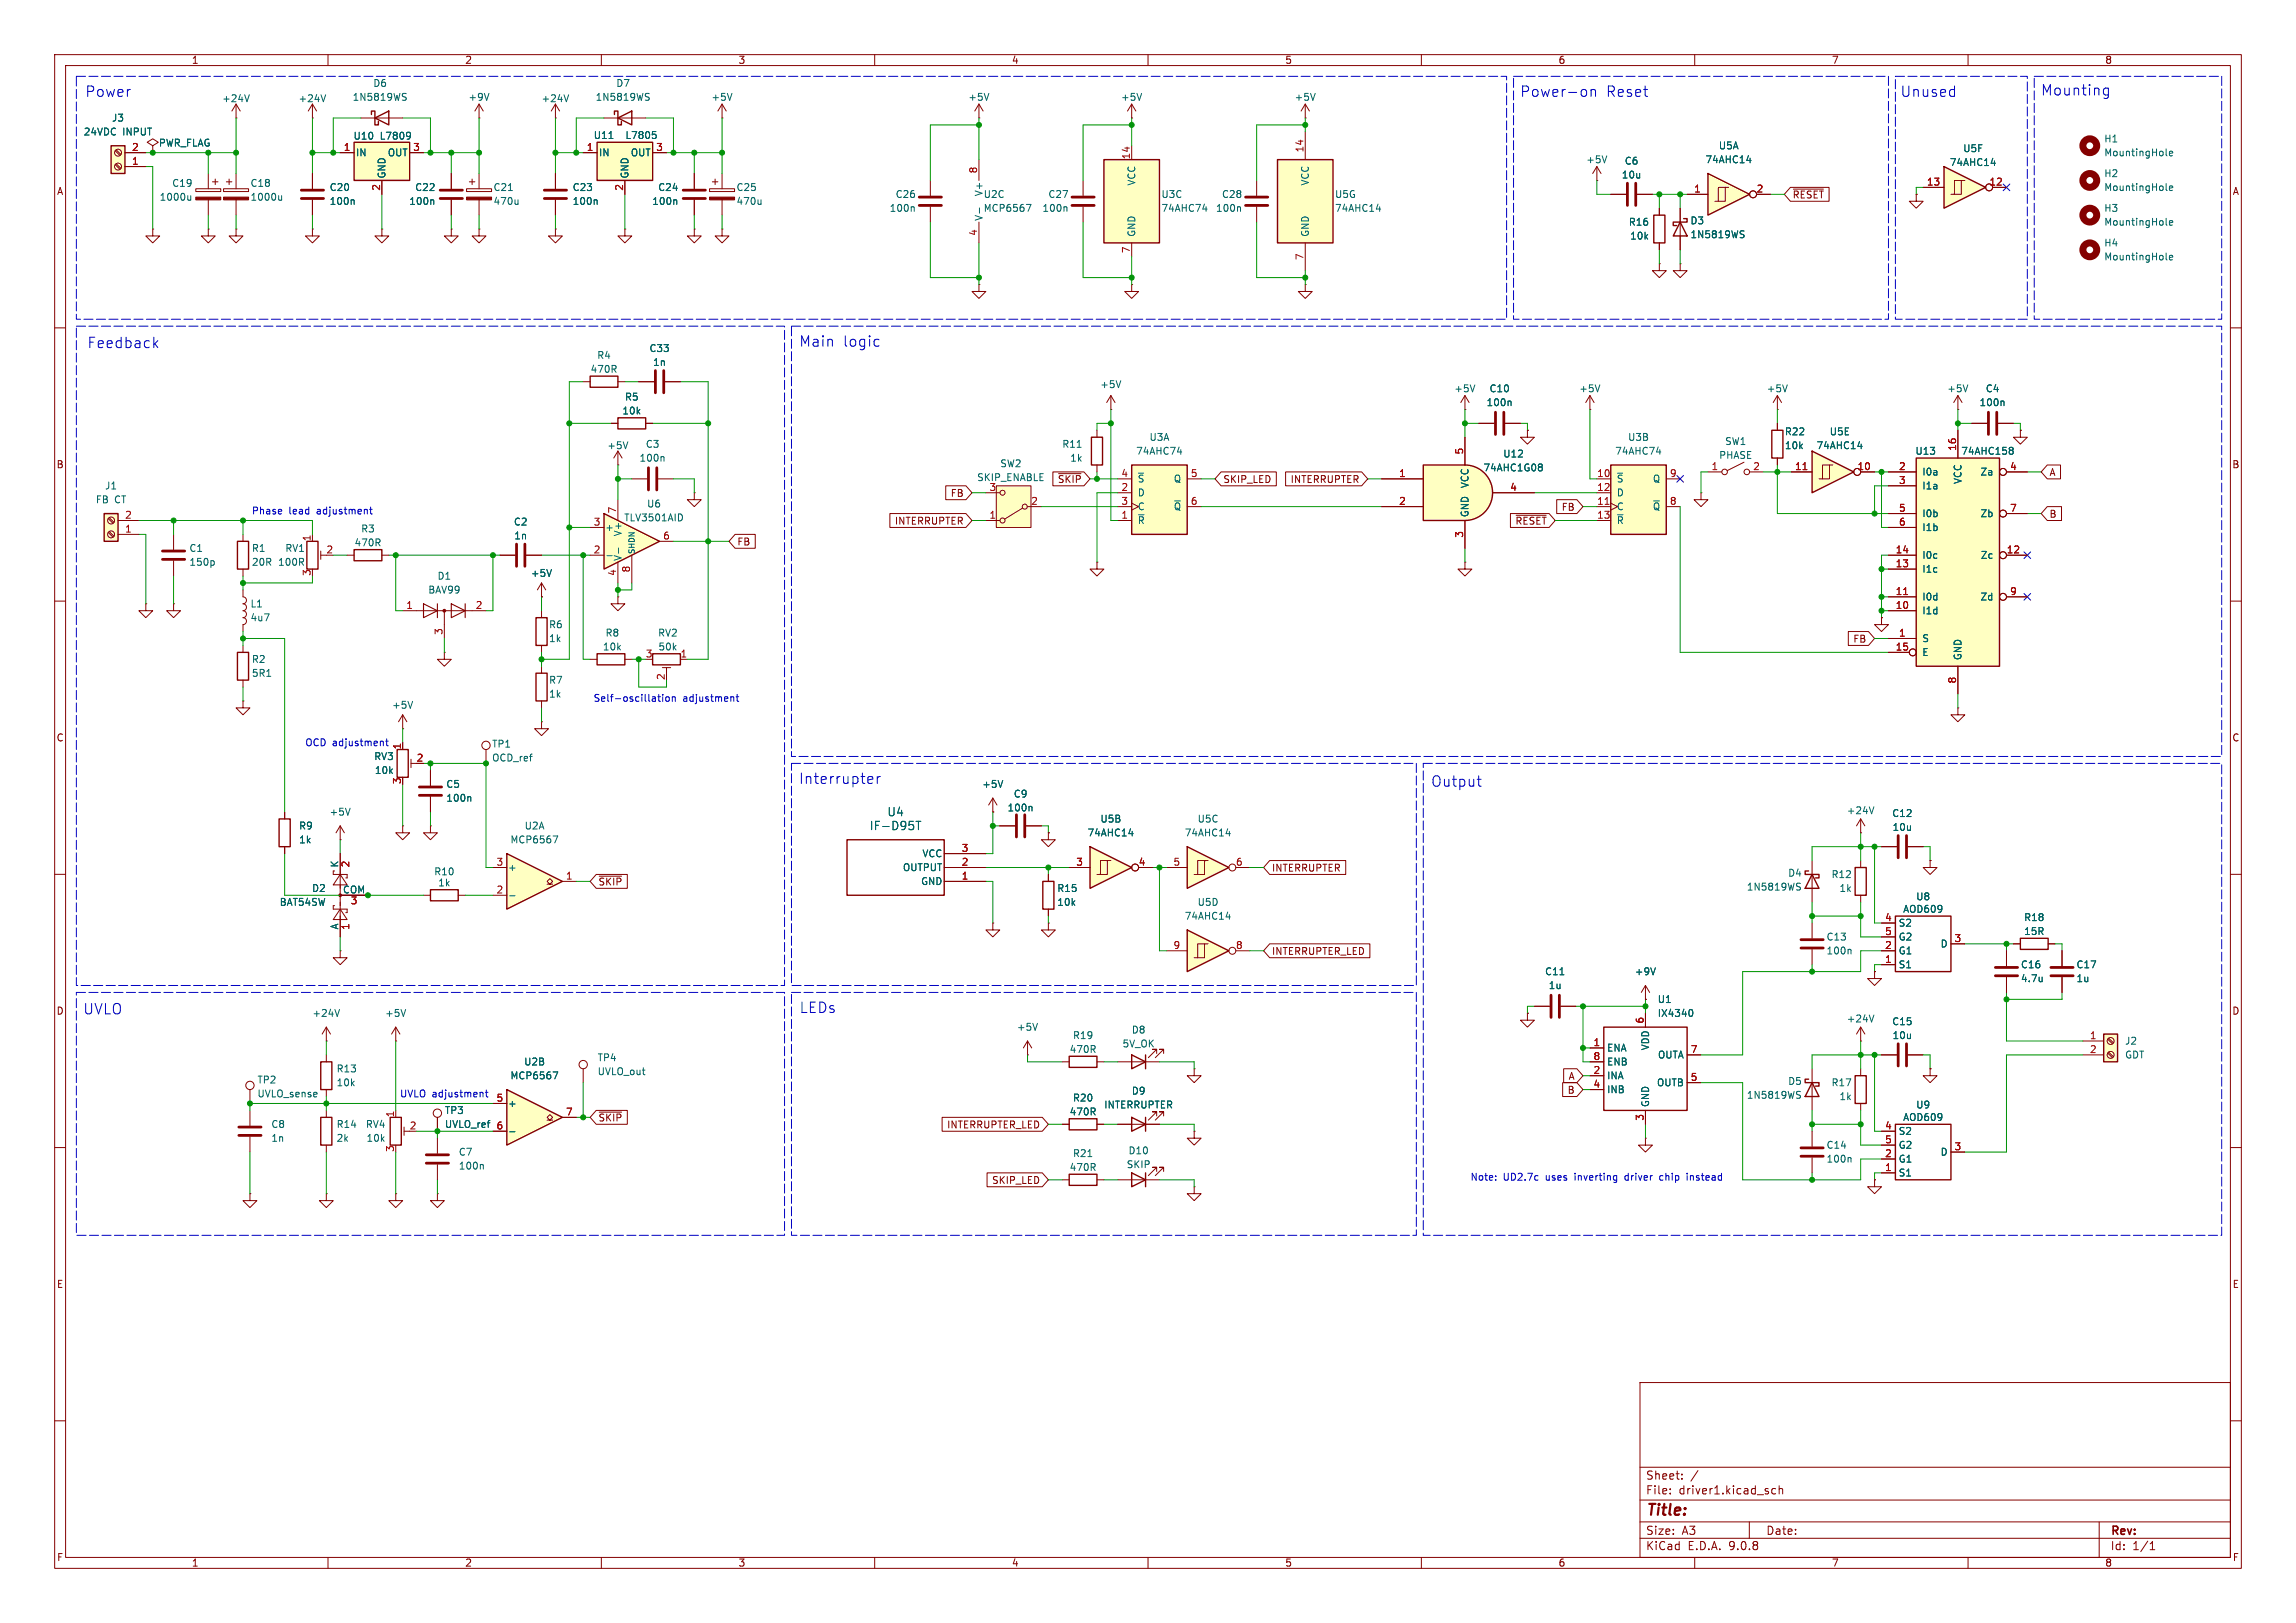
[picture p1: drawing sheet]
<svg xmlns="http://www.w3.org/2000/svg" width="420mm" height="297mm" viewBox="0 0 420 297" stroke-linecap="round" stroke-linejoin="round" font-family="sans-serif">
<defs><g id="words">
<text font-size="2.8" fill="#840000" x="301" y="277.9">Title:</text>
<g font-size="2.7" fill="#0000c2">
<text x="15.6" y="17.9">Power</text>
<text x="278" y="17.9">Power-on</text>
<text x="293.8" y="17.9">Reset</text>
<text x="347.6" y="17.9">Unused</text>
<text x="373.3" y="17.7">Mounting</text>
<text x="15.9" y="63.9">Feedback</text>
<text x="146.1" y="63.7">Main</text>
<text x="154.2" y="63.7">logic</text>
<text x="146.1" y="143.7">Interrupter</text>
<text x="261.7" y="144.2">Output</text>
<text x="15.2" y="185.8">UVLO</text>
<text x="146.2" y="185.6">LEDs</text>
</g>
<g font-size="2.1" fill="#006464">
<text x="162.2" y="149.6">U4</text>
<text x="159" y="152.1">IF-D95T</text>
</g>
<g font-size="2.1" fill="#840000">
<text x="301" y="273.7">File:</text>
<text x="301" y="271">Sheet:</text>
<text x="307.1" y="273.7">driver1.kicad_sch</text>
<text x="301" y="281.1">Size:</text>
<text x="307.6" y="281.1">A3</text>
<text x="323" y="281.1">Date:</text>
<text x="386" y="281.3">Rev:</text>
<text x="301" y="283.9">KiCad</text>
<text x="308.7" y="283.9">E.D.A.</text>
<text x="316.3" y="283.9">9.0.8</text>
<text x="386" y="283.9">Id:</text>
<text x="390.1" y="283.9">1/1</text>
</g>
<g font-size="1.8" fill="#840000">
<text x="35" y="11.9">1</text>
<text x="85" y="11.9">2</text>
<text x="135" y="11.9">3</text>
<text x="185" y="11.9">4</text>
<text x="235" y="11.9">5</text>
<text x="285" y="11.9">6</text>
<text x="335" y="11.9">7</text>
<text x="385" y="11.9">8</text>
<text x="10.3" y="35.9">A</text>
<text x="408.3" y="35.9">A</text>
<text x="327.8" y="36.5">~{RESET}</text>
<text x="10.3" y="85.9">B</text>
<text x="193.4" y="88.6">~{SKIP}</text>
<text x="223.7" y="88.6">SKIP_LED</text>
<text x="236" y="88.6">INTERRUPTER</text>
<text x="374.8" y="87.3">A</text>
<text x="408.2" y="85.9">B</text>
<text x="173.8" y="91.1">FB</text>
<text x="285.6" y="93.7">FB</text>
<text x="374.8" y="94.9">B</text>
<text x="134.8" y="100">FB</text>
<text x="163.6" y="96.2">INTERRUPTER</text>
<text x="277.1" y="96.2">~{RESET}</text>
<text x="338.9" y="117.8">FB</text>
<text x="10.3" y="135.9">C</text>
<text x="408.2" y="135.9">C</text>
<text x="232.6" y="159.7">INTERRUPTER</text>
<text x="109.4" y="162.2">~{SKIP}</text>
<text x="232.6" y="174.9">INTERRUPTER_LED</text>
<text x="10.3" y="185.9">D</text>
<text x="408.2" y="185.9">D</text>
<text x="286.8" y="197.8">A</text>
<text x="286.7" y="200.3">B</text>
<text x="109.4" y="205.4">~{SKIP}</text>
<text x="173.1" y="206.7">INTERRUPTER_LED</text>
<text x="181.4" y="216.9">SKIP_LED</text>
<text x="10.3" y="235.9">E</text>
<text x="408.3" y="235.9">E</text>
<text x="10.3" y="285.9">F</text>
<text x="35" y="286.9">1</text>
<text x="85" y="286.9">2</text>
<text x="135" y="286.9">3</text>
<text x="185" y="286.9">4</text>
<text x="235" y="286.9">5</text>
<text x="285" y="286.9">6</text>
<text x="335" y="286.9">7</text>
<text x="385" y="286.9">8</text>
<text x="408.3" y="285.9">F</text>
</g>
<g font-size="1.8" fill="#006464">
<text x="68.2" y="16.1">D6</text>
<text x="112.6" y="16.1">D7</text>
<text x="20.4" y="22.5">J3</text>
<text x="40.5" y="18.9">+24V</text>
<text x="54.5" y="18.9">+24V</text>
<text x="64.4" y="18.6">1N5819WS</text>
<text x="85.6" y="18.6">+9V</text>
<text x="99" y="18.9">+24V</text>
<text x="108.9" y="18.6">1N5819WS</text>
<text x="130" y="18.6">+5V</text>
<text x="177" y="18.6">+5V</text>
<text x="205" y="18.6">+5V</text>
<text x="236.7" y="18.6">+5V</text>
<text x="15.2" y="25">24VDC</text>
<text x="22.4" y="25">INPUT</text>
<text x="29" y="27">PWR_FLAG</text>
<text x="64.6" y="25.8">U10</text>
<text x="65" y="28.8">IN</text>
<text x="69.4" y="25.8">L7809</text>
<text x="70.8" y="28.8">OUT</text>
<text x="108.5" y="25.6">U11</text>
<text x="109.5" y="28.8">IN</text>
<text x="114.3" y="25.6">L7805</text>
<text x="115.3" y="28.8">OUT</text>
<text x="314.3" y="27.5">U5A</text>
<text x="359" y="28">U5F</text>
<text x="384.8" y="26.3">H1</text>
<text x="384.8" y="28.8">MountingHole</text>
<text x="31.4" y="34.4">C19</text>
<text x="45.7" y="34.4">C18</text>
<text x="60.2" y="35.2">C20</text>
<text x="70.7" y="32.8" transform="rotate(-90 70.7 32.8)">GND</text>
<text x="75.9" y="35.2">C22</text>
<text x="90.2" y="35.2">C21</text>
<text x="104.7" y="35.2">C23</text>
<text x="115.2" y="32.8" transform="rotate(-90 115.2 32.8)">GND</text>
<text x="120.3" y="35.2">C24</text>
<text x="134.6" y="35.2">C25</text>
<text x="207.9" y="34.1" transform="rotate(-90 207.9 34.1)">VCC</text>
<text x="239.6" y="34.1" transform="rotate(-90 239.6 34.1)">VCC</text>
<text x="290.1" y="30.1">+5V</text>
<text x="296.6" y="32.9">10u</text>
<text x="297.1" y="30.3">C6</text>
<text x="311.9" y="30.1">74AHC14</text>
<text x="356.6" y="30.6">74AHC14</text>
<text x="384.8" y="32.6">H2</text>
<text x="384.8" y="35.2">MountingHole</text>
<text x="29.1" y="36.9">1000u</text>
<text x="45.7" y="36.9">1000u</text>
<text x="60.2" y="37.7">100n</text>
<text x="74.8" y="37.7">100n</text>
<text x="90.2" y="37.7">470u</text>
<text x="104.7" y="37.7">100n</text>
<text x="119.2" y="37.7">100n</text>
<text x="134.6" y="37.7">470u</text>
<text x="162.6" y="39">100n</text>
<text x="163.7" y="36.4">C26</text>
<text x="179.8" y="36.4">U2C</text>
<text x="179.8" y="39">MCP6567</text>
<text x="179.9" y="40.5" transform="rotate(-90 179.9 40.5)">V-</text>
<text x="179.9" y="36" transform="rotate(-90 179.9 36)">V+</text>
<text x="190.6" y="39">100n</text>
<text x="191.7" y="36.4">C27</text>
<text x="212.4" y="39">74AHC74</text>
<text x="212.4" y="36.4">U3C</text>
<text x="222.3" y="39">100n</text>
<text x="223.4" y="36.4">C28</text>
<text x="244.1" y="39">74AHC14</text>
<text x="244.1" y="36.4">U5G</text>
<text x="297.9" y="41.5">R16</text>
<text x="309.1" y="41.2">D3</text>
<text x="384.8" y="39">H3</text>
<text x="384.8" y="41.5">MountingHole</text>
<text x="207.9" y="43.4" transform="rotate(-90 207.9 43.4)">GND</text>
<text x="239.6" y="43.4" transform="rotate(-90 239.6 43.4)">GND</text>
<text x="298.1" y="44">10k</text>
<text x="309.1" y="43.8">1N5819WS</text>
<text x="384.8" y="45.3">H4</text>
<text x="384.8" y="47.9">MountingHole</text>
<text x="109.1" y="65.9">R4</text>
<text x="118.7" y="64.6">C33</text>
<text x="107.9" y="68.4">470R</text>
<text x="119.4" y="67.2">1n</text>
<text x="201.2" y="71.2">+5V</text>
<text x="265.9" y="72">+5V</text>
<text x="272.4" y="72">C10</text>
<text x="288.8" y="72">+5V</text>
<text x="323.1" y="72">+5V</text>
<text x="356.1" y="72">+5V</text>
<text x="363.1" y="72">C4</text>
<text x="113.7" y="76">10k</text>
<text x="114.2" y="73.5">R5</text>
<text x="271.8" y="74.5">100n</text>
<text x="362" y="74.5">100n</text>
<text x="111" y="82.4">+5V</text>
<text x="118" y="82.1">C3</text>
<text x="194.2" y="82.1">R11</text>
<text x="207.7" y="83.4">74AHC74</text>
<text x="210.2" y="80.9">U3A</text>
<text x="274.9" y="83.9">U12</text>
<text x="295.4" y="83.4">74AHC74</text>
<text x="297.7" y="80.9">U3B</text>
<text x="315.5" y="81.6">SW1</text>
<text x="326.4" y="82.4">10k</text>
<text x="326.4" y="79.9">R22</text>
<text x="332.2" y="82.4">74AHC14</text>
<text x="334.6" y="79.9">U5E</text>
<text x="350.3" y="83.4">U13</text>
<text x="358.7" y="83.4">74AHC158</text>
<text x="19.1" y="89.8">J1</text>
<text x="116.9" y="84.7">100n</text>
<text x="178.6" y="88.2">SKIP_ENABLE</text>
<text x="182.9" y="85.7">SW2</text>
<text x="195.7" y="84.7">1k</text>
<text x="208" y="88.5">~{S}</text>
<text x="214.6" y="88.5">Q</text>
<text x="268.8" y="89.4" transform="rotate(-90 268.8 89.4)">VCC</text>
<text x="271.3" y="86.5">74AHC1G08</text>
<text x="295.7" y="88.5">~{S}</text>
<text x="302.3" y="88.5">Q</text>
<text x="314.4" y="84.2">PHASE</text>
<text x="351.5" y="87.2">I0a</text>
<text x="351.5" y="89.8">I1a</text>
<text x="359" y="88.7" transform="rotate(-90 359 88.7)">VCC</text>
<text x="362.2" y="87.2">Za</text>
<text x="17.4" y="92.3">FB</text>
<text x="21" y="92.3">CT</text>
<text x="114.1" y="95.6">TLV3501AID</text>
<text x="118.3" y="93.1">U6</text>
<text x="208" y="91">D</text>
<text x="208" y="93.6">C</text>
<text x="214.6" y="93.6">~{Q}</text>
<text x="268.8" y="94.7" transform="rotate(-90 268.8 94.7)">GND</text>
<text x="295.7" y="91">D</text>
<text x="295.7" y="93.6">C</text>
<text x="302.3" y="93.6">~{Q}</text>
<text x="351.5" y="94.8">I0b</text>
<text x="362.2" y="94.8">Zb</text>
<text x="34.6" y="101.2">C1</text>
<text x="46" y="101.2">R1</text>
<text x="52.1" y="101.2">RV1</text>
<text x="64.8" y="100.2">470R</text>
<text x="66" y="97.6">R3</text>
<text x="93.9" y="96.4">C2</text>
<text x="94" y="98.9">1n</text>
<text x="110.6" y="97.4">+</text>
<text x="113.9" y="98.2" transform="rotate(-90 113.9 98.2)">V+</text>
<text x="208" y="96.1">~{R}</text>
<text x="295.7" y="96.1">~{R}</text>
<text x="351.5" y="97.4">I1b</text>
<text x="34.6" y="103.7">150p</text>
<text x="46" y="103.7">20R</text>
<text x="50.8" y="103.7">100R</text>
<text x="79.9" y="106.3">D1</text>
<text x="97" y="105.8">+5V</text>
<text x="113.9" y="102.7" transform="rotate(-90 113.9 102.7)">V-</text>
<text x="351.5" y="102.5">I0c</text>
<text x="351.5" y="105">I1c</text>
<text x="362.2" y="102.5">Zc</text>
<text x="45.7" y="111.4">L1</text>
<text x="45.7" y="113.9">4u7</text>
<text x="78.2" y="108.8">BAV99</text>
<text x="351.5" y="110.1">I0d</text>
<text x="351.5" y="112.6">I1d</text>
<text x="362.2" y="110.1">Zd</text>
<text x="100.3" y="115.2">R6</text>
<text x="100.3" y="117.7">1k</text>
<text x="110.2" y="119.2">10k</text>
<text x="110.7" y="116.7">R8</text>
<text x="120.3" y="116.7">RV2</text>
<text x="120.3" y="119.2">50k</text>
<text x="351.5" y="117.7">S</text>
<text x="46" y="121.5">R2</text>
<text x="46" y="124.1">5R1</text>
<text x="100.3" y="125.3">R7</text>
<text x="351.5" y="120.2">E</text>
<text x="359" y="120.9" transform="rotate(-90 359 120.9)">GND</text>
<text x="71.6" y="129.9">+5V</text>
<text x="100.3" y="127.9">1k</text>
<text x="89.9" y="137">TP1</text>
<text x="68.4" y="139.3">RV3</text>
<text x="68.5" y="141.8">10k</text>
<text x="89.9" y="139.5">OCD_ref</text>
<text x="60.2" y="149.5">+5V</text>
<text x="81.5" y="144.4">C5</text>
<text x="81.5" y="146.9">100n</text>
<text x="179.6" y="144.4">+5V</text>
<text x="184.2" y="148.7">100n</text>
<text x="185.3" y="146.2">C9</text>
<text x="337.7" y="149.2">+24V</text>
<text x="346" y="149.7">C12</text>
<text x="54.6" y="152">R9</text>
<text x="54.6" y="154.5">1k</text>
<text x="93.3" y="154.5">MCP6567</text>
<text x="95.9" y="152">U2A</text>
<text x="198.8" y="153.3">74AHC14</text>
<text x="201.2" y="150.7">U5B</text>
<text x="216.6" y="153.3">74AHC14</text>
<text x="219" y="150.7">U5C</text>
<text x="346.1" y="152.2">10u</text>
<text x="62" y="158.9" transform="rotate(-90 62 158.9)">K</text>
<text x="79.3" y="160.4">R10</text>
<text x="92.8" y="159.6">+</text>
<text x="165.1" y="159.6">OUTPUT</text>
<text x="168.6" y="157.1">VCC</text>
<text x="327" y="160.6">D4</text>
<text x="334.9" y="160.9">R12</text>
<text x="51.1" y="166">BAT54SW</text>
<text x="57" y="163.4">D2</text>
<text x="62.6" y="163.6">COM</text>
<text x="80.1" y="162.4">1k</text>
<text x="168.4" y="162.2">GND</text>
<text x="193.3" y="166">10k</text>
<text x="193.3" y="163.4">R15</text>
<text x="219" y="166">U5D</text>
<text x="319.4" y="163.2">1N5819WS</text>
<text x="336.4" y="163.4">1k</text>
<text x="348" y="167.2">AOD609</text>
<text x="350.4" y="164.9">U8</text>
<text x="62" y="170.2" transform="rotate(-90 62 170.2)">A</text>
<text x="216.6" y="168.5">74AHC14</text>
<text x="334" y="172.3">C13</text>
<text x="347.2" y="169.8">S2</text>
<text x="347.2" y="172.3">G2</text>
<text x="354.9" y="173.6">D</text>
<text x="370.2" y="168.8">R18</text>
<text x="370.2" y="171.3">15R</text>
<text x="282.5" y="178.7">C11</text>
<text x="299" y="178.7">+9V</text>
<text x="334" y="174.9">100n</text>
<text x="347.2" y="174.9">G1</text>
<text x="347.2" y="177.4">S1</text>
<text x="369.6" y="177.4">C16</text>
<text x="369.6" y="179.9">4.7u</text>
<text x="379.7" y="179.9">1u</text>
<text x="379.7" y="177.4">C17</text>
<text x="283.2" y="181.2">1u</text>
<text x="303.1" y="183.7">U1</text>
<text x="57" y="186.3">+24V</text>
<text x="70.4" y="186.3">+5V</text>
<text x="185.9" y="188.8">+5V</text>
<text x="196.2" y="190.3">R19</text>
<text x="205.2" y="191.9">5V_OK</text>
<text x="206.9" y="189.3">D8</text>
<text x="303.1" y="186.3">IX4340</text>
<text x="337.7" y="187.3">+24V</text>
<text x="346" y="187.8">C15</text>
<text x="346.1" y="190.3">10u</text>
<text x="388.6" y="191.4">J2</text>
<text x="61.5" y="196.4">R13</text>
<text x="93.3" y="197.7">MCP6567</text>
<text x="95.8" y="195.2">U2B</text>
<text x="109.2" y="194.4">TP4</text>
<text x="109.2" y="197">UVLO_out</text>
<text x="195.6" y="192.9">470R</text>
<text x="293.9" y="192.6">ENA</text>
<text x="293.9" y="195.2">ENB</text>
<text x="293.9" y="197.7">INA</text>
<text x="301.9" y="192.3" transform="rotate(-90 301.9 192.3)">VDD</text>
<text x="303.2" y="193.9">OUTA</text>
<text x="388.6" y="193.9">GDT</text>
<text x="47" y="198.5">TP2</text>
<text x="47" y="201">UVLO_sense</text>
<text x="61.5" y="199">10k</text>
<text x="92.8" y="202.8">+</text>
<text x="196.2" y="201.8">R20</text>
<text x="201.9" y="203">INTERRUPTER</text>
<text x="206.9" y="200.5">D9</text>
<text x="293.9" y="200.3">INB</text>
<text x="301.9" y="202.7" transform="rotate(-90 301.9 202.7)">GND</text>
<text x="303" y="199">OUTB</text>
<text x="319.4" y="201.3">1N5819WS</text>
<text x="327" y="198.7">D5</text>
<text x="334.9" y="199">R17</text>
<text x="336.4" y="201.5">1k</text>
<text x="350.4" y="203">U9</text>
<text x="49.5" y="206.6">C8</text>
<text x="49.5" y="209.1">1n</text>
<text x="61.5" y="206.6">R14</text>
<text x="61.5" y="209.1">2k</text>
<text x="66.8" y="206.6">RV4</text>
<text x="67" y="209.1">10k</text>
<text x="81.3" y="204.1">TP3</text>
<text x="81.3" y="206.6">UVLO_ref</text>
<text x="195.6" y="204.3">470R</text>
<text x="347.2" y="207.9">S2</text>
<text x="348" y="205.3">AOD609</text>
<text x="83.8" y="211.7">C7</text>
<text x="83.8" y="214.2">100n</text>
<text x="195.6" y="214.5">470R</text>
<text x="196.2" y="211.9">R21</text>
<text x="206" y="214">SKIP</text>
<text x="206.3" y="211.4">D10</text>
<text x="334" y="213">100n</text>
<text x="334" y="210.4">C14</text>
<text x="347.2" y="210.4">G2</text>
<text x="347.2" y="213">G1</text>
<text x="347.2" y="215.5">S1</text>
<text x="354.9" y="211.7">D</text>
</g>
<g font-size="1.8" fill="#a90000">
<text x="24.1" y="27.7">2</text>
<text x="62.8" y="27.7">1</text>
<text x="75.5" y="27.7">3</text>
<text x="107.2" y="27.7">1</text>
<text x="119.9" y="27.7">3</text>
<text x="206.8" y="29.3" transform="rotate(-90 206.8 29.3)">14</text>
<text x="238.5" y="28" transform="rotate(-90 238.5 28)">14</text>
<text x="24.1" y="30.2">1</text>
<text x="69.6" y="35" transform="rotate(-90 69.6 35)">2</text>
<text x="114" y="35" transform="rotate(-90 114 35)">2</text>
<text x="178.8" y="31.8" transform="rotate(-90 178.8 31.8)">8</text>
<text x="309.8" y="35.3">1</text>
<text x="321.2" y="35.3">2</text>
<text x="352.4" y="34">13</text>
<text x="363.8" y="34">12</text>
<text x="178.8" y="43.3" transform="rotate(-90 178.8 43.3)">4</text>
<text x="206.8" y="46.4" transform="rotate(-90 206.8 46.4)">7</text>
<text x="238.5" y="47.7" transform="rotate(-90 238.5 47.7)">7</text>
<text x="267.7" y="83.3" transform="rotate(-90 267.7 83.3)">5</text>
<text x="357.9" y="82.6" transform="rotate(-90 357.9 82.6)">16</text>
<text x="180.9" y="89.9">3</text>
<text x="205" y="87.4">4</text>
<text x="205" y="89.9">2</text>
<text x="217.7" y="87.4">5</text>
<text x="255.8" y="87.4">1</text>
<text x="276.2" y="89.9">4</text>
<text x="292.1" y="87.4">10</text>
<text x="292.1" y="89.9">12</text>
<text x="305.4" y="87.4">9</text>
<text x="313" y="86.1">1</text>
<text x="320.6" y="86.1">2</text>
<text x="328.3" y="86.1">11</text>
<text x="339.7" y="86.1">10</text>
<text x="347.3" y="86.1">2</text>
<text x="347.3" y="88.6">3</text>
<text x="367.6" y="86.1">4</text>
<text x="22.8" y="95">2</text>
<text x="112.8" y="94.1" transform="rotate(-90 112.8 94.1)">7</text>
<text x="180.9" y="95">1</text>
<text x="188.5" y="92.5">2</text>
<text x="205" y="92.5">3</text>
<text x="205" y="95">1</text>
<text x="217.7" y="92.5">6</text>
<text x="255.8" y="92.5">2</text>
<text x="292.1" y="92.5">11</text>
<text x="292.1" y="95">13</text>
<text x="305.4" y="92.5">8</text>
<text x="347.3" y="93.7">5</text>
<text x="367.6" y="93.7">7</text>
<text x="22.8" y="97.5">1</text>
<text x="56.9" y="99.1" transform="rotate(-90 56.9 99.1)">1</text>
<text x="59.6" y="101.3">2</text>
<text x="108.5" y="96.3">3</text>
<text x="108.5" y="101.3">2</text>
<text x="121.2" y="98.8">6</text>
<text x="267.7" y="98.5" transform="rotate(-90 267.7 98.5)">3</text>
<text x="346.7" y="101.3">14</text>
<text x="347.3" y="96.3">6</text>
<text x="367" y="101.3">12</text>
<text x="56.9" y="105.5" transform="rotate(-90 56.9 105.5)">3</text>
<text x="112.8" y="105.5" transform="rotate(-90 112.8 105.5)">4</text>
<text x="115.3" y="104.8" transform="rotate(-90 115.3 104.8)">8</text>
<text x="346.7" y="103.9">13</text>
<text x="74.2" y="111.5">1</text>
<text x="86.9" y="111.5">2</text>
<text x="346.7" y="109">11</text>
<text x="346.7" y="111.5">10</text>
<text x="367.6" y="109">9</text>
<text x="81" y="116.3" transform="rotate(-90 81 116.3)">3</text>
<text x="346.7" y="119.1">15</text>
<text x="347.3" y="116.6">1</text>
<text x="118" y="120.4">3</text>
<text x="121.7" y="124.5" transform="rotate(-90 121.7 124.5)">2</text>
<text x="124.4" y="120.4">1</text>
<text x="357.9" y="125.2" transform="rotate(-90 357.9 125.2)">8</text>
<text x="73.4" y="137.2" transform="rotate(-90 73.4 137.2)">1</text>
<text x="73.4" y="143.6" transform="rotate(-90 73.4 143.6)">3</text>
<text x="76.1" y="139.4">2</text>
<text x="175.8" y="156">3</text>
<text x="64.2" y="158.8" transform="rotate(-90 64.2 158.8)">2</text>
<text x="90.7" y="158.5">3</text>
<text x="103.4" y="161">1</text>
<text x="175.8" y="158.5">2</text>
<text x="175.8" y="161">1</text>
<text x="196.8" y="158.5">3</text>
<text x="208.2" y="158.5">4</text>
<text x="214.6" y="158.5">5</text>
<text x="226" y="158.5">6</text>
<text x="64.1" y="165.8">3</text>
<text x="90.7" y="163.6">2</text>
<text x="64.2" y="170.3" transform="rotate(-90 64.2 170.3)">1</text>
<text x="214.6" y="173.7">9</text>
<text x="226" y="173.7">8</text>
<text x="344.7" y="168.7">4</text>
<text x="344.7" y="171.2">5</text>
<text x="344.7" y="173.7">2</text>
<text x="357.4" y="172.5">3</text>
<text x="344.7" y="176.3">1</text>
<text x="291.4" y="191.5">1</text>
<text x="300.7" y="187.4" transform="rotate(-90 300.7 187.4)">6</text>
<text x="382.2" y="190.2">1</text>
<text x="291.4" y="194.1">8</text>
<text x="291.4" y="196.6">2</text>
<text x="309.2" y="192.8">7</text>
<text x="309.2" y="197.9">5</text>
<text x="382.2" y="192.8">2</text>
<text x="90.7" y="201.7">5</text>
<text x="291.4" y="199.1">4</text>
<text x="72.1" y="204.5" transform="rotate(-90 72.1 204.5)">1</text>
<text x="74.9" y="206.8">2</text>
<text x="90.7" y="206.8">6</text>
<text x="103.4" y="204.2">7</text>
<text x="300.7" y="205.2" transform="rotate(-90 300.7 205.2)">3</text>
<text x="344.7" y="206.8">4</text>
<text x="344.7" y="209.3">5</text>
<text x="72.1" y="210.9" transform="rotate(-90 72.1 210.9)">3</text>
<text x="344.7" y="211.8">2</text>
<text x="344.7" y="214.4">1</text>
<text x="357.4" y="210.6">3</text>
</g>
<g font-size="1.8" fill="#0000c2">
<text x="46" y="94.3">Phase</text>
<text x="52.8" y="94.3">lead</text>
<text x="58.1" y="94.3">adjustment</text>
<text x="108.5" y="128.6">Self-oscillation</text>
<text x="124.9" y="128.6">adjustment</text>
<text x="55.7" y="136.8">OCD adjustment</text>
<text x="73.1" y="201">UVLO adjustment</text>
<text x="268.9" y="216.3">Note:</text>
<text x="275" y="216.3">UD2.7c</text>
<text x="282.8" y="216.3">uses</text>
<text x="288.3" y="216.3">inverting</text>
<text x="297.7" y="216.3">driver</text>
<text x="304.3" y="216.3">chip</text>
<text x="309.4" y="216.3">instead</text>
</g>
<text font-size="1.4" fill="#006464" x="116.3" y="101.5" transform="rotate(-90 116.3 101.5)">SHDN</text>
</g></defs>
<g fill="none" stroke="#840000" stroke-width=".18">
<path d="M10 10h400v277h-400zM12 12h396v273h-396zM60 10v2M110 10v2M160 10v2M210 10v2M260 10v2M310 10v2M360 10v2M10 60h2M408 60h2M44.4 97.8v1.3"/>
<path d="M57.1 97.8v1.3M10 110h2M26.7 110.5v1.3h1.2l-1.2 1.2-1.3-1.2h1.3M26.7 110.5h.1M44.4 108v1.2a.64 .64 0 0 1 .7 .7 .64 .64 0 0 1-.7 .6 .64 .64 0 0 1 .7 .6 .64 .64 0 0 1-.7 .7 .64 .64 0 0 1 .7 .6 .64 .64 0 0 1-.7 .6 .64 .64 0 0 1 .7 .7 .64 .64 0 0 1-.7 .6v1.3M44.4 104.1v1.3M58.7 101.6h1M58.7 100.8v1.6M63.5 101.6h1.3M69.8 101.6h1.3M73.7 111.8h15.2M81.3 119.4v1.3h1.2l-1.2 1.2-1.3-1.2h1.3"/>
<path d="M81.3 119.4h.1M81.3 111.8v5M99.1 109.2h.1M99.1 106.7l-.8 1.3M99.1 106.7l.7 1.3M99.1 106.7v2.5M99.1 111.8v1.2M99.1 118.1v1.3M408 110h2M73.7 133.4h.1M73.7 130.8l-.8 1.3M73.7 130.8l.7 1.3"/>
<path d="M73.7 130.8v2.6M73.7 135.9v1.3M75.2 138.9v1.6M75.2 139.7h1M99.1 132.1v1.3h1.2l-1.2 1.2-1.3-1.2h1.3M99.1 132.1h.1M99.1 121.9v1.3M99.1 128.3v1.2M10 160h2M408 160h2M10 210h2M408 210h2"/>
<path d="M300 253h108v32h-108zM10 260h2M300 278.5h108M300 274.5h108M300 268.5h108M305.5 273.2v.2M305.5 272.5v.1M307.7 270.5v.2M307.7 269.8v.1M310.6 269.1l-1.3 1.9M320 278.5v3M324.8 272.5l-.4-.1-.3 .3v.4l.1 .2h.6"/>
<path d="M325.4 272.5l.3-.1 .3 .1 .1 .9M325.4 271.9v1.5M384 278.5v6.5M408 260h2M60 285v2M110 285v2M160 285v2M210 285v2M260 285v2M300 281.5h108M310 285v2M360 285v2"/>
<path d="M393.3 283.6h.9M393.3 282.5l.4-.4v1.5"/>
</g>
<path d="M43.4 99.1h2.1v5h-2.1zM56.1 99.1h2.1v5h-2.1zM64.8 100.6h5v2h-5zM98 113h2.1v5.1h-2.1zM72.6 137.2h2.1v5h-2.1zM98 123.2h2.1v5.1h-2.1z" fill="none" stroke="#840000" stroke-width=".25"/>
<path d="M100.9 104.2l-.4 1.3M75.5 128.3l-.4 1.3" fill="none" stroke="#006464" stroke-width=".18"/>
<path d="M77.5 110.5l2.5 1.3-2.5 1.2zM80 110.5v2.5M82.5 110.5l2.6 1.3-2.6 1.2zM85.1 110.5v2.5" fill="none" stroke="#840000" stroke-width=".2"/>
<circle cx="81.3" cy="111.8" r=".25" fill="#840000" stroke="#840000" stroke-width=".18"/>
<path d="M19 94h2.6v5.1h-2.6z" fill="#ffffc2"/>
<path d="M19 94h2.6v5.1h-2.6zM43.4 119.4h2.1v5.1h-2.1z" fill="none" stroke="#840000" stroke-width=".25"/>
<g fill="none" stroke="#840000" stroke-width=".18">
<path d="M19.8 97.5l.9 .8M19.8 94.9l.9 .9M20 97.3l.9 .8M20 94.7l.9 .9M21.6 97.8h3.8M21.6 95.3h3.8M31.7 97.8v2.8M31.7 110.5v1.3h1.3l-1.3 1.2-1.2-1.2h1.2M31.7 110.5h.1M31.7 102.6v2.8M44.4 118.1v1.3M44.4 128.3v1.2h1.3l-1.3 1.3-1.2-1.3h1.2"/>
<path d="M44.4 128.3h.1M44.4 124.5v1.2M78.7 151.1v1.3h1.3l-1.3 1.3-1.2-1.3h1.2M78.7 151.1h.1"/>
<circle cx="20.3" cy="97.8" r=".63"/>
<circle cx="20.3" cy="95.2" r=".63"/>
</g>
<path d="M29.7 100.8h4.1M29.7 102.4h4.1" fill="none" stroke="#840000" stroke-width=".51"/>
<path d="M38.9 102.6l.3 .2v.4l-.3 .2M48.8 123.8h.7" fill="none" stroke="#006464" stroke-width=".18"/>
<path d="M92.7 156.2l10.2 5.1-10.2 5.1z" fill="#ffffc2"/>
<path d="M92.7 156.2l10.2 5.1-10.2 5.1zM78.7 162.8h5.1v2h-5.1z" fill="none" stroke="#840000" stroke-width=".25"/>
<g fill="none" stroke="#840000" stroke-width=".18">
<path d="M101.6 31.8v2.7M101.6 36.6v2.8M114.3 41.9v1.3h1.3l-1.3 1.3-1.3-1.3h1.3M114.3 41.9h.1M127 41.9v1.3h1.3l-1.3 1.3-1.3-1.3h1.3M127 41.9h.1M88.9 137.2v2.5M78.7 141v2.8M78.7 145.8v2.8M90.2 158.8h2.5M77.5 163.8h1.2M83.8 163.8h1.3"/>
<path d="M90.2 163.8h2.5M100.1 161.8h.5l-.5-.5 .5-.5 .5 .5-.5 .5h.5M102.9 161.3h2.5M45.7 199.4v2.5M106.7 195.6v2.5"/>
<circle cx="88.9" cy="136.4" r=".76"/>
<circle cx="45.7" cy="198.6" r=".76"/>
<circle cx="106.7" cy="194.8" r=".76"/>
</g>
<path d="M109.1 36.6l.1 .1v.7M85.9 145.8l.2 .2v.6M101.2 153h.8l-.5 1.2M93.2 163.9h1" fill="none" stroke="#006464" stroke-width=".18"/>
<path d="M99.6 34.8h4M99.6 36.3h4M76.7 144h4.1M76.7 145.5h4.1" fill="none" stroke="#840000" stroke-width=".51"/>
<path d="M109.2 26h10.2v7h-10.2z" fill="#ffffc2"/>
<path d="M109.2 26h10.2v7h-10.2zM58.7 194.3h2v5.1h-2zM58.7 204.5h2v5.1h-2zM71.4 204.5h2v5.1h-2z" fill="none" stroke="#840000" stroke-width=".25"/>
<g fill="none" stroke="#840000" stroke-width=".18">
<path d="M106.7 27.9h2.5M114.3 33v2.6M119.4 27.9h2.5M59.7 190.5h.1M59.7 188v2.5M59.7 193v1.3M59.7 199.4v1.3M59.7 188l-.8 1.2M59.7 188l.8 1.2M72.4 190.5h.1M72.4 188v2.5M72.4 188l-.8 1.2"/>
<path d="M72.4 188l.8 1.2M188 193h.1M188 190.5l-.8 1.3M188 190.5l.7 1.3M188 190.5v2.5M45.7 218.4v1.3h1.3l-1.3 1.3-1.3-1.3h1.3M45.7 218.4h.1M45.7 203.2v2.8M45.7 208v2.8M59.7 218.4v1.3h1.3l-1.3 1.3-1.3-1.3h1.3M59.7 218.4h.1M59.7 203.2v1.3"/>
<path d="M59.7 209.6v1.2M72.4 218.4v1.3h1.3l-1.3 1.3-1.3-1.3h1.3M72.4 218.4h.1M72.4 203.2v1.3M73.9 206.2v1.6M73.9 207h1"/>
</g>
<path d="M111.4 25.3h.7M119.4 24.1h.6M119.5 24.6h.3l.2 .2v.4l-.5 .1M62.1 184.7l-.4 1.3M74.2 184.7l-.4 1.3M189.8 187.3l-.4 1.2" fill="none" stroke="#006464" stroke-width=".18"/>
<path d="M43.7 206.2h4.1M43.7 207.8h4.1" fill="none" stroke="#840000" stroke-width=".51"/>
<path d="M92.7 199.4l10.2 5.1-10.2 5.1z" fill="#ffffc2"/>
<path d="M51.1 149.9h2v5h-2zM190.8 161.3h2v5.1h-2zM92.7 199.4l10.2 5.1-10.2 5.1zM293.4 188h15.2v15.2h-15.2z" fill="none" stroke="#840000" stroke-width=".25"/>
<g fill="none" stroke="#840000" stroke-width=".18">
<path d="M52.1 148.6v1.3M52.1 154.9v1.3M61.2 159.4h-.2v.6h2.5v.7h-.3M62.2 153.7h.1M62.2 151.1l-.7 1.3M62.2 151.1l.8 1.3M62.2 151.1v2.6M62.2 156.2v15.3M73.7 151.1v1.3h1.2l-1.2 1.3-1.3-1.3h1.3M73.7 151.1h.1M191.8 152.4v1.3h1.2l-1.2 1.2-1.3-1.2h1.3M191.8 152.4h.1"/>
<path d="M61.2 165.7h-.2v.7h2.5v.6h-.3M62.2 166.4l1.3 1.9h-2.5zM62.2 160l1.3 1.9h-2.5zM62.2 174v1.3h1.3l-1.3 1.2-1.2-1.2h1.2M62.2 174h.1M62.2 163.8h5.1M191.8 168.9v1.3h1.2l-1.2 1.3-1.3-1.3h1.3M191.8 168.9h.1M191.8 160v1.3M191.8 166.4v1.2M377.2 174v2.8M377.2 178.8v2.8"/>
<path d="M290.8 191.8h2.6M290.8 194.3h2.6M290.8 196.9h2.6M290.8 199.4h2.6M301 185.4v2.6M308.6 193h2.5M308.6 198.1h2.5M80 218.4v1.3h1.3l-1.3 1.3-1.3-1.3h1.3M80 218.4h.1M80 204.5v2.5M80 208.3v2.8M80 213.1v2.8"/>
<path d="M90.2 201.9h2.5M90.2 207h2.5M100.1 205h.5l-.5-.5 .5-.5 .5 .5-.5 .5h.5M102.9 204.5h2.5M301 203.2v2.5"/>
<circle cx="80" cy="203.7" r=".76"/>
</g>
<path d="M64 147.9l-.4 1.3M101.2 196.2h.8l-.5 1.2M309.2 184.7a.68 .68 0 0 1 .5 .7 .68 .68 0 0 1-.5 .6M88.2 213.1l.2 .2v.6M93.2 207.1h1" fill="none" stroke="#006464" stroke-width=".18"/>
<path d="M375.2 177h4M375.2 178.6h4M78 211.3h4M78 212.9h4" fill="none" stroke="#840000" stroke-width=".51"/>
<circle cx="62.2" cy="163.8" r=".25" fill="#840000" stroke="#840000" stroke-width=".18"/>
<path d="M199.4 154.9l7.6 3.9-7.6 3.8z" fill="#ffffc2"/>
<path d="M199.4 154.9l7.6 3.9-7.6 3.8z" fill="none" stroke="#840000" stroke-width=".25"/>
<g fill="none" stroke="#840000" stroke-width=".18">
<path d="M195.6 158.8h3.8M202.6 157.5h-1.3v2.5M203.2 157.5h-.6v2.5h-1.9M208.3 158.8h2.5"/>
<circle cx="207.6" cy="158.7" r=".63"/>
</g>
<path d="M206.5 152.6h.8M207.1 152.1v.9" fill="none" stroke="#006464" stroke-width=".18"/>
<path d="M217.2 170.2l7.6 3.8-7.6 3.8z" fill="#ffffc2"/>
<path d="M217.2 170.2l7.6 3.8-7.6 3.8z" fill="none" stroke="#840000" stroke-width=".25"/>
<g fill="none" stroke="#840000" stroke-width=".18">
<path d="M213.4 174h3.8M220.3 172.7h-1.2v2.6M221 172.7h-.7v2.6h-1.9M226.1 174h2.5"/>
<circle cx="225.4" cy="174" r=".63"/>
</g>
<path d="M224.3 167.8h.8M224.9 167.4v.8" fill="none" stroke="#006464" stroke-width=".18"/>
<path d="M217.2 154.9l7.6 3.9-7.6 3.8z" fill="#ffffc2"/>
<path d="M217.2 154.9l7.6 3.9-7.6 3.8zM339.3 196.9h2.1v5h-2.1z" fill="none" stroke="#840000" stroke-width=".25"/>
<g fill="none" stroke="#840000" stroke-width=".18">
<path d="M213.4 158.8h3.8M220.3 157.5h-1.2v2.5M221 157.5h-.7v2.5h-1.9M226.1 158.8h2.5M342.9 177.8v1.3h1.3l-1.3 1.2-1.3-1.2h1.3M342.9 177.8h.1M367 174v2.8M367 178.8v2.8M279.4 185.4v1.3h1.3l-1.3 1.3-1.3-1.3h1.3M279.4 185.4h.1M340.4 190.5h.1M340.4 188l-.8 1.2"/>
<path d="M340.4 188l.7 1.2M340.4 188v2.5M340.4 195.6v1.3M340.4 201.9v1.3"/>
<circle cx="225.4" cy="158.7" r=".63"/>
</g>
<path d="M224.3 152.6h.8M224.9 152.1v.9M373.6 178.8v.8M373.6 179.5l-.1 .1M342.8 185.7l-.4 1.3" fill="none" stroke="#006464" stroke-width=".18"/>
<path d="M365 177h4.1M365 178.6h4.1" fill="none" stroke="#840000" stroke-width=".51"/>
<path d="M384.8 189.2h2.5v5.1h-2.5z" fill="#ffffc2"/>
<g fill="none" stroke="#840000" stroke-width=".25">
<path d="M109.2 119.6h5.1v2.1h-5.1zM119.4 119.6h5.1v2.1h-5.1zM154.9 153.7h17.8v10.1h-17.8zM330.8 159.4h-.6v.6h2.5v.7h-.6M339.3 158.8h2.1v5h-2.1zM331.5 160l1.2 2.6h-2.5zM346.7 167.6h10.2v10.2h-10.2zM369.6 171.7h5v2h-5zM195.6 193.3h5.1v2h-5.1zM207 193l2.5 1.3-2.5 1.3zM209.5 193v2.6M330.8 197.5h-.6v.6h2.5v.7h-.6"/>
<path d="M331.5 198.1l1.2 2.6h-2.5zM384.8 189.2h2.5v5.1h-2.5zM195.6 204.7h5.1v2.1h-5.1zM195.6 214.9h5.1v2h-5.1zM207 204.5l2.5 1.2-2.5 1.3zM207 214.6l2.5 1.3-2.5 1.3zM209.5 204.5v2.5M209.5 214.6v2.6M346.7 205.7h10.2v10.2h-10.2z"/>
</g>
<g fill="none" stroke="#840000" stroke-width=".18">
<path d="M127 31.8v2.7M127 36.6v2.8M292.1 33h.1M292.1 30.5l-.8 1.3M292.1 30.5l.8 1.3M292.1 30.5v2.5M207 52.1v1.2h1.3l-1.3 1.3-1.3-1.3h1.3M207 52.1h.1M107.9 120.7h1.3M114.3 120.7h1.3M121.2 122.2h1.5M121.9 122.2v1"/>
<path d="M124.5 120.7h1.2M172.7 156.2h7.6M172.7 158.8h7.6M181.6 148.6h.1M181.6 146.1l-.8 1.2M181.6 146.1l.8 1.2M181.6 146.1v2.5M182.9 151.1h2.8M187.7 151.1h2.8M331.5 157.5v7.6M340.4 152.4h.1M340.4 149.9v2.5"/>
<path d="M340.4 157.5v1.3M340.4 149.9l-.8 1.2M340.4 149.9l.7 1.2M344.2 154.9h2.8M349 154.9h2.8M353.1 157.5v1.3h1.2l-1.2 1.2-1.3-1.2h1.3M353.1 157.5h.1M172.7 161.3h7.6M181.6 168.9v1.3h1.3l-1.3 1.3-1.3-1.3h1.3M181.6 168.9h.1M331.5 168.9v2.8M331.5 173.7v2.8"/>
<path d="M340.4 163.8v1.3M344.2 168.9h2.5M344.2 171.5h2.5M344.2 174h2.5M344.2 176.5h2.5M356.9 172.7h2.5M368.3 172.7h1.3M374.6 172.7h1.3M194.3 194.3h1.3M200.7 194.3h1.2M204.5 194.3h7.6M211.6 192.8v-.8h-.8h.8l-1.5 1.5"/>
<path d="M212.9 192.8v-.8h-.8h.8l-1.6 1.5M218.4 195.6v1.3h1.3l-1.3 1.2-1.2-1.2h1.2M218.4 195.6h.1M280.7 184.2h2.8M285.5 184.2h2.8M301 182.9h.1M301 180.3l-.8 1.3M301 180.3l.8 1.3M301 180.3v2.6M331.5 195.6v7.6M344.2 193h2.8M349 193h2.8"/>
<path d="M353.1 195.6v1.3h1.2l-1.2 1.2-1.3-1.2h1.3M353.1 195.6h.1M381 190.5h3.8M381 193h3.8M385.5 190.2l.9 .8M385.5 192.7l.9 .8M385.7 190l.9 .8M385.7 192.5l.9 .9M194.3 205.7h1.3M194.3 215.9h1.3M200.7 205.7h1.2M200.7 215.9h1.2"/>
<path d="M204.5 205.7h7.6M204.5 215.9h7.6M211.6 204.2v-.7h-.8h.8l-1.5 1.5M211.6 214.4v-.8h-.8h.8l-1.5 1.5M212.9 204.2v-.7h-.8h.8l-1.6 1.5M212.9 214.4v-.8h-.8h.8l-1.6 1.5M218.4 217.2v1.2h1.3l-1.3 1.3-1.2-1.3h1.2M218.4 217.2h.1M218.4 207v1.3h1.3l-1.3 1.3-1.2-1.3h1.2M218.4 207h.1M301 208.3v1.3h1.3l-1.3 1.2-1.3-1.2h1.3M301 208.3h.1"/>
<path d="M331.5 207v2.8M331.5 211.8v2.8M342.9 215.9v1.3h1.3l-1.3 1.2-1.3-1.2h1.3M342.9 215.9h.1M344.2 207h2.5M344.2 209.6h2.5M344.2 212.1h2.5M344.2 214.6h2.5M356.9 210.8h2.5"/>
<circle cx="386.1" cy="190.5" r=".63"/>
<circle cx="386.1" cy="193" r=".63"/>
</g>
<g fill="none" stroke="#840000" stroke-width=".51">
<path d="M125 34.8h4M125 36.3h4M185.9 149.1v4.1M187.5 149.1v4.1M347.2 152.9v4.1M348.7 152.9v4.1M329.4 172h4.1M329.4 173.5h4.1M283.7 182.1v4.1M285.2 182.1v4.1M347.2 191v4.1M348.7 191v4.1"/>
<path d="M329.4 210.1h4.1M329.4 211.6h4.1"/>
</g>
<g fill="none" stroke="#006464" stroke-width=".18">
<path d="M123.6 36.6l.2 .1v.7M293.9 28.5l-.4 1.3M167.6 150.3h.8M168 150.3v1.5M183.4 142.8l-.4 1.3M188.6 147.6l.2 .1v.7M342.8 147.6l-.4 1.3M285.4 178.4h.7M302.8 177.1l-.4 1.3M328.9 162.2l.3 .1 .1 .3-.2 .3h-.3M328.9 161.6l.4 .1M338.4 173.7l.2 .2v.7"/>
<path d="M328.9 199.7l.4 .1M199 211.7h.7M328.9 200.3l.3 .1 .1 .3-.2 .3h-.3M338.4 211.8l.2 .2v.7"/>
</g>
<path d="M350.5 83.8h15.3v38.1h-15.3z" fill="#ffffc2"/>
<path d="M199.6 80h2.1v5.1h-2.1zM350.5 83.8h15.3v38.1h-15.3z" fill="none" stroke="#840000" stroke-width=".25"/>
<g fill="none" stroke="#840000" stroke-width=".18">
<path d="M200.7 78.7v1.3M203.2 74.9h.1M203.2 72.4l-.8 1.3M203.2 72.4l.8 1.3M203.2 72.4v2.5M358.1 78.7v5.1M369.6 78.7v1.3h1.2l-1.2 1.3-1.3-1.3h1.3M369.6 78.7h.1M200.7 85.1v1.3M311.1 90.2v1.2h1.3l-1.3 1.3-1.2-1.3h1.2M311.1 90.2h.1M312.4 86.4h2.6"/>
<path d="M319 84.6l-3 1.5M320 86.4h2.6M345.4 86.4h5.1M345.4 88.9h5.1M345.4 94h5.1M345.4 96.5h5.1M367 86.4h3.8M367 94h3.8M344.2 113v1.3h1.2l-1.2 1.3-1.3-1.3h1.3M344.2 113h.1M345.4 101.6h5.1M345.4 104.1h5.1"/>
<path d="M345.4 109.2h5.1M345.4 111.8h5.1M345.4 116.8h5.1M345.4 119.4h3.8M367 101.6h3.8M367 109.2h3.8M358.1 121.9v5.1"/>
<circle cx="315.5" cy="86.4" r=".51"/>
<circle cx="319.5" cy="86.4" r=".51"/>
<circle cx="366.4" cy="94" r=".63"/>
<circle cx="366.4" cy="86.4" r=".63"/>
<circle cx="349.9" cy="119.4" r=".63"/>
<circle cx="366.4" cy="101.6" r=".63"/>
<circle cx="366.4" cy="109.2" r=".63"/>
</g>
<path d="M348.2 108.8h.7" fill="none" stroke="#a90000" stroke-width=".18"/>
<path d="M205 69.7l-.4 1.2M197 81.9h.8M367.8 81.9h.2l.3 .2-.3 .3M367.8 82.4h.2M368 82.4l.3 .2v.3l-.2 .2h-.3" fill="none" stroke="#006464" stroke-width=".18"/>
<path d="M201.9 29.2h10.2v15.3h-10.2z" fill="#ffffc2"/>
<path d="M201.9 29.2h10.2v15.3h-10.2z" fill="none" stroke="#840000" stroke-width=".25"/>
<g fill="none" stroke="#840000" stroke-width=".18">
<path d="M179.1 19.1v2.5M179.1 19.1l-.8 1.2M179.1 19.1l.7 1.2M207 19.1v2.5M207 19.1l-.8 1.2M207 19.1l.8 1.2M170.2 33v2.8M170.2 37.8v2.8M179.1 21.6h.1M179.1 29.2v3.8M207 21.6h.1M207 26.7v2.5"/>
<path d="M229.9 33v2.8M229.9 37.8v2.8M294.6 35.6h2.8M299.5 35.6h2.8M132.1 41.9v1.3h1.2l-1.2 1.3-1.3-1.3h1.3M132.1 41.9h.1M179.1 52.1v1.2h1.2l-1.2 1.3-1.3-1.3h1.3M179.1 52.1h.1M179.1 40.6v3.9M207 44.5v2.5M238.8 52.1v1.2h1.2l-1.2 1.3-1.3-1.3h1.3M238.8 52.1h.1"/>
</g>
<path d="M180.9 17.1l-.4 1.3M208.8 17.1l-.4 1.3M167 37.8l.2 .2v.7M179.2 38.1v.9M187.7 37.4h.9l-.6 1.3M220 38.3h.8M220.6 37.8v.9M226.7 37.8l.2 .2v.7" fill="none" stroke="#006464" stroke-width=".18"/>
<path d="M168.1 37.6h4.1M168.1 36.1h4.1M227.8 37.6h4.1M227.8 36.1h4.1M297.7 33.5v4.1M299.2 33.5v4.1" fill="none" stroke="#840000" stroke-width=".51"/>
<path d="M233.7 29.2h10.1v15.3h-10.1z" fill="#ffffc2"/>
<path d="M233.7 29.2h10.1v15.3h-10.1z" fill="none" stroke="#840000" stroke-width=".25"/>
<path d="M238.8 19.1v2.5M238.8 19.1l-.8 1.2M238.8 19.1l.7 1.2M238.8 21.6h.1M238.8 24.1v5.1M238.8 44.5v5" fill="none" stroke="#840000" stroke-width=".18"/>
<path d="M240.6 17.1l-.4 1.3M251.8 38.3h.8M252.4 37.8v.9" fill="none" stroke="#006464" stroke-width=".18"/>
<path d="M312.4 31.8l7.6 3.8-7.6 3.8z" fill="#ffffc2"/>
<path d="M312.4 31.8l7.6 3.8-7.6 3.8z" fill="none" stroke="#840000" stroke-width=".25"/>
<g fill="none" stroke="#840000" stroke-width=".18">
<path d="M308.6 35.6h3.8M315.6 34.3h-1.3v2.5M316.2 34.3h-.6v2.5h-1.9M321.3 35.6h2.5"/>
<circle cx="320.7" cy="35.6" r=".63"/>
</g>
<path d="M319.5 29.4h.8M320.1 28.9v.9" fill="none" stroke="#006464" stroke-width=".18"/>
<path d="M207 85.1h10.2v12.7h-10.2z" fill="#ffffc2"/>
<path d="M207 85.1h10.2v12.7h-10.2z" fill="none" stroke="#840000" stroke-width=".25"/>
<path d="M204.5 87.6h2.5M204.5 90.2h2.5M204.5 92.7h2.5M204.5 95.3h2.5M207 92.1l1.3 .6-1.3 .6M217.2 87.6h2.5M217.2 92.7h2.5" fill="none" stroke="#840000" stroke-width=".18"/>
<path d="M215.4 82.7h.8M216 82.3v.8" fill="none" stroke="#006464" stroke-width=".18"/>
<path d="M294.6 85.1h10.2v12.7h-10.2z" fill="#ffffc2"/>
<path d="M294.6 85.1h10.2v12.7h-10.2z" fill="none" stroke="#840000" stroke-width=".25"/>
<g fill="none" stroke="#840000" stroke-width=".18">
<path d="M268 74.9h.1M268 72.4l-.8 1.3M268 72.4l.7 1.3M268 72.4v2.5M270.5 77.5h2.8M275.3 77.5h2.8M292.1 87.6h2.5M292.1 90.2h2.5M292.1 92.7h2.5M292.1 95.3h2.5M294.6 92.1l1.3 .6-1.3 .6M304.8 87.6h2.5"/>
<path d="M304.8 92.7h2.5"/>
</g>
<path d="M293.6 92.3h.7" fill="none" stroke="#a90000" stroke-width=".18"/>
<path d="M269.8 70.4l-.4 1.3M276.2 73.4l.2 .2v.6M303 82.7h.8M303.6 82.3v.8" fill="none" stroke="#006464" stroke-width=".18"/>
<path d="M273.6 75.4v4.1M275.1 75.4v4.1" fill="none" stroke="#840000" stroke-width=".51"/>
<path d="M268 85.1a5.1 5.1 0 0 1 5 5.1 5.1 5.1 0 0 1-5 5.1z" fill="#ffffc2" stroke="#ffffc2" stroke-width=".18"/>
<path d="M260.3 85.1h7.7v10.2h-7.7z" fill="#ffffc2"/>
<path d="M260.3 85.1h7.7a5.1 5.1 0 0 1 5 5.1 5.1 5.1 0 0 1-5 5.1h-7.7z" fill="none" stroke="#840000" stroke-width=".25"/>
<path d="M252.7 87.6h7.6M252.7 92.7h7.6M268 80v5.1M268 95.3v5M273 90.2h7.7" fill="none" stroke="#840000" stroke-width=".18"/>
<path d="M281.6 84.9h.3l.2 .2-.2 .4M281.6 85.5h.3M281.9 85.5l.2 .2v.2l-.1 .2-.4 .1" fill="none" stroke="#006464" stroke-width=".18"/>
<path d="M182.2 88.9h6.4v7.6h-6.4z" fill="#ffffc2"/>
<g fill="none" stroke="#840000" stroke-width=".18">
<path d="M198.1 33v2.8M198.1 37.8v2.8M307.3 38.1v7.6M303.5 48.3v1.2h1.3l-1.3 1.3-1.2-1.3h1.2M303.5 48.3h.1M307.3 48.3v1.2h1.3l-1.3 1.3-1.2-1.3h1.2M307.3 48.3h.1M325.1 77.5v1.2M360.7 77.5h2.8M365.5 77.5h2.8M180.3 95.3h2.6M180.3 90.2h2.6"/>
<path d="M182.2 88.9h6.4v7.6h-6.4zM187.1 93l-3.3 2M188 92.7h2.5M325.1 83.8v1.3M200.7 102.9v1.2h1.2l-1.2 1.3-1.3-1.3h1.3M200.7 102.9h.1M268 102.9v1.2h1.2l-1.2 1.3-1.3-1.3h1.3M268 102.9h.1M358.1 129.5v1.3h1.3l-1.3 1.3-1.2-1.3h1.2M358.1 129.5h.1"/>
<circle cx="183.4" cy="90.2" r=".46"/>
<circle cx="183.4" cy="95.3" r=".46"/>
<circle cx="187.5" cy="92.7" r=".46"/>
</g>
<path d="M196.1 37.6h4.1M196.1 36.1h4.1M363.7 75.4v4.1M365.3 75.4v4.1" fill="none" stroke="#840000" stroke-width=".51"/>
<path d="M195 37.8l.2 .2v.7M318.5 42.8l.4 .2 .1 .3-.2 .2h-.3M318.5 42.2l.5 .1M366.4 73.4l.2 .2v.6" fill="none" stroke="#006464" stroke-width=".18"/>
<path d="M307.3 40.6l1.3 2.6h-2.5zM308 40h.6v.6h-2.5v.7h.6M324.1 78.7h2v5.1h-2z" fill="none" stroke="#840000" stroke-width=".25"/>
<path d="M331.5 82.6l7.6 3.8-7.6 3.8z" fill="#ffffc2"/>
<path d="M302.5 39.4h2v5.1h-2zM331.5 82.6l7.6 3.8-7.6 3.8z" fill="none" stroke="#840000" stroke-width=".25"/>
<g fill="none" stroke="#840000" stroke-width=".18">
<path d="M303.5 38.1v1.3M303.5 44.5v1.2M116.8 69.9h2.8M121.7 69.9h2.8M279.4 78.7v1.3h1.3l-1.3 1.3-1.3-1.3h1.3M279.4 78.7h.1M290.8 74.9h.1M290.8 72.4l-.7 1.3M290.8 72.4l.8 1.3M290.8 72.4v2.5M325.1 74.9h.1M325.1 72.4l-.7 1.3"/>
<path d="M325.1 72.4l.8 1.3M325.1 72.4v2.5M327.7 86.4h3.8M334.6 85.1h-1.2v2.5M335.3 85.1h-.7v2.5h-1.9M340.4 86.4h2.5"/>
<circle cx="339.7" cy="86.4" r=".63"/>
</g>
<path d="M329.8 85.9h.7" fill="none" stroke="#a90000" stroke-width=".18"/>
<path d="M292.6 70.4l-.4 1.3M326.9 70.4l-.4 1.3M339.8 81.7h.8M340.5 81.3v.8" fill="none" stroke="#006464" stroke-width=".18"/>
<path d="M119.9 67.8v4.1M121.4 67.8v4.1" fill="none" stroke="#840000" stroke-width=".51"/>
<path d="M20.3 26.7h2.6v5.1h-2.6z" fill="#ffffc2"/>
<path d="M20.3 26.7h2.6v5.1h-2.6zM112.4 21v-.7h.6v2.6h.7v-.7M113 21.6l2.6-1.3v2.6zM107.9 68.8h5.1v2.1h-5.1zM113 76.5h5.1v2h-5.1z" fill="none" stroke="#840000" stroke-width=".25"/>
<g fill="none" stroke="#840000" stroke-width=".18">
<path d="M43.2 19.1v2.5M43.2 19.1l-.8 1.2M43.2 19.1l.7 1.2M57.1 19.1l-.7 1.2M57.1 19.1l.8 1.2M57.1 19.1v2.5M87.6 19.1l-.7 1.2M87.6 19.1l.8 1.2M87.6 19.1v2.5M101.6 19.1l-.8 1.2M101.6 19.1l.8 1.2M101.6 19.1v2.5"/>
<path d="M132.1 19.1v2.5M132.1 19.1l-.8 1.2M132.1 19.1l.7 1.2M21.1 30.1l.8 .9M21.1 27.6l.8 .8M21.3 30l.8 .8M21.3 27.4l.8 .9M22.9 30.5h3.8M22.9 27.9h3.8M40.9 34.5h4.6v.6h-4.6zM41.4 33.3h1M41.9 32.8v1"/>
<path d="M43.2 21.6h.1M43.2 31.8v2.7M43.2 36.6v2.8M57.1 21.6h.1M85.3 34.5h4.6v.6h-4.6zM85.9 33.3h1M86.4 32.8v1M87.6 21.6h.1M87.6 31.8v2.7M87.6 36.6v2.8M101.6 21.6h.1M110.5 21.6h7.6"/>
<path d="M129.8 34.5h4.6v.6h-4.6zM130.3 33.3h1M130.8 32.8v1M132.1 21.6h.1M132.1 31.8v2.7M132.1 36.6v2.8M350.5 35.6v1.2h1.3l-1.3 1.3-1.3-1.3h1.3M350.5 35.6h.1M43.2 41.9v1.3h1.2l-1.2 1.3-1.3-1.3h1.3M43.2 41.9h.1M82.5 41.9v1.3h1.3l-1.3 1.3-1.2-1.3h1.2M82.5 41.9h.1"/>
<path d="M87.6 41.9v1.3h1.3l-1.3 1.3-1.2-1.3h1.2M87.6 41.9h.1M101.6 41.9v1.3h1.3l-1.3 1.3-1.3-1.3h1.3M101.6 41.9h.1M106.7 69.9h1.2M111.8 77.5h1.2M113 69.9h1.3M118.1 77.5h1.3M113 85.1h.1M113 82.6l-.7 1.2M113 82.6l.8 1.2M113 82.6v2.5"/>
<path d="M115.6 87.6h2.8M120.4 87.6h2.8M127 90.2v1.2h1.3l-1.3 1.3-1.3-1.3h1.3M127 90.2h.1M91.4 101.6h2.8M96.3 101.6h2.8M113 109.2v1.3h1.3l-1.3 1.3-1.2-1.3h1.2M113 109.2h.1"/>
<circle cx="21.6" cy="30.5" r=".63"/>
<circle cx="21.6" cy="27.9" r=".63"/>
</g>
<g fill="none" stroke="#006464" stroke-width=".18">
<path d="M45.6 17.3l-.4 1.3M59.6 17.3l-.5 1.3M89.4 17.1l-.4 1.3M104 17.3l-.4 1.3M118.3 17.7l.3 .1 .2 .3-.3 .3h-.3M118.3 17.1l.5 .1M133.9 17.1l-.4 1.3M51.5 35.8v.8M51.5 36.5l-.2 .1h-.3M93 34.9h.7M94.8 36.6v.8M94.8 37.3l-.2 .1"/>
<path d="M139.2 36.6v.8M139.2 37.3l-.2 .1M114.8 80.8l-.4 1.3M121.3 83.6l.2 .1v.7"/>
</g>
<g fill="#840000" stroke="#840000" stroke-width=".18">
<path d="M129.8 36.1h4.6v.5h-4.6z"/>
<path d="M40.9 36.1h4.6v.5h-4.6z"/>
<path d="M85.3 36.1h4.6v.5h-4.6z"/>
</g>
<path d="M94.5 99.6v4M96 99.6v4M118.6 85.6v4.1M120.1 85.6v4.1" fill="none" stroke="#840000" stroke-width=".51"/>
<path d="M110.5 94l10.1 5.1-10.1 5z" fill="#ffffc2"/>
<path d="M110.5 94l10.1 5.1-10.1 5z" fill="none" stroke="#840000" stroke-width=".25"/>
<path d="M27.9 41.9v1.3h1.3l-1.3 1.3-1.2-1.3h1.2M27.9 41.9h.1M107.9 96.5h2.6M113 91.4v3.9M120.6 99.1h2.6M107.9 101.6h2.6M113 102.9v3.8M115.6 101.6v5.1" fill="none" stroke="#840000" stroke-width=".18"/>
<path d="M124.7 94.2l.1 .4-.1 .5M111 101.7h1M113.1 100.3v1" fill="none" stroke="#006464" stroke-width=".18"/>
<path d="M355.6 30.5l7.6 3.8-7.6 3.8z" fill="#ffffc2"/>
<path d="M355.6 30.5l7.6 3.8-7.6 3.8z" fill="none" stroke="#840000" stroke-width=".25"/>
<g fill="none" stroke="#840000" stroke-width=".18">
<path d="M351.8 34.3h3.8M358.8 33h-1.3v2.6M359.4 33h-.6v2.6h-1.9M364.5 34.3h2.5M358.1 74.9h.1M358.1 72.4l-.7 1.3M358.1 72.4l.8 1.3M358.1 72.4v2.5"/>
<circle cx="363.9" cy="34.3" r=".63"/>
</g>
<path d="M364.2 29.9h.8M364.8 29.5v.8M396.2 34.7l.2 .2M396.2 28.3l.2 .2M396.8 34.4l.6-.1v-.2l-.4-.1-.2 .2 .1 .6h.5M396.8 28.1l.6-.1v-.3h-.4l-.2 .2 .1 .6h.5M396.2 41l.2 .2M396.2 47.4l.2 .2M396.8 40.8l.6-.1v-.3h-.4l-.2 .2 .1 .6h.5M396.8 47.1l.6-.1v-.2l-.4-.1-.2 .2 .1 .6h.5M360 70.4l-.5 1.3" fill="none" stroke="#006464" stroke-width=".18"/>
<g fill="none" stroke="#840000" stroke-width="1.3">
<circle cx="382.3" cy="39.4" r="1.27"/>
<circle cx="382.3" cy="33" r="1.27"/>
<circle cx="382.3" cy="26.7" r="1.27"/>
<circle cx="382.3" cy="45.7" r="1.27"/>
</g>
<path d="M64.8 26h10.1v7h-10.1z" fill="#ffffc2"/>
<path d="M64.8 26h10.1v7h-10.1zM67.9 21v-.7h.7v2.6h.6v-.7M68.6 21.6l2.5-1.3v2.6z" fill="none" stroke="#840000" stroke-width=".25"/>
<g fill="none" stroke="#840000" stroke-width=".18">
<path d="M22.9 27.9h3.8M22.9 30.5h3.8M27.9 26.7l1.1-.7-1.1-.6-1 .6 1 .7v1.2M27.9 27.9h.1M35.8 34.5h4.6v.6h-4.6zM38.1 31.8v2.7M38.1 36.6v2.8M38.9 33.3h1M39.4 32.8v1M57.1 31.8v2.7M57.1 36.6v2.8M62.2 27.9h2.6"/>
<path d="M66 21.6h7.7M69.8 33v2.6M74.9 27.9h2.6M82.5 31.8v2.7M82.5 36.6v2.8M101.6 31.8v2.7M101.6 36.6v2.8M106.7 27.9h2.5M114.3 33v2.6M119.4 27.9h2.5M127 31.8v2.7M127 36.6v2.8"/>
<path d="M294.6 35.6h2.8M299.5 35.6h2.8M303.5 38.1v1.3M307.3 38.1v2.5M308.6 35.6h3.8M321.3 35.6h2.5M327.5 34.3h7.1v2.5h-7.1l-1.1-1.2zM328 34.6h5.5M350.5 35.6h.1M351.8 34.3h3.8M364.5 34.3h2.5M38.1 41.9v1.3h1.3l-1.3 1.3-1.3-1.3h1.3"/>
<path d="M38.1 41.9h.1M57.1 41.9v1.3h1.3l-1.3 1.3-1.2-1.3h1.2M57.1 41.9h.1M69.8 41.9v1.3h1.3l-1.3 1.3-1.2-1.3h1.2M69.8 41.9h.1M303.5 44.5v1.2M307.3 43.2v2.5M111.8 77.5h1.2M116.8 69.9h2.8M118.1 77.5h1.3M121.7 69.9h2.8M270.5 77.5h2.8"/>
<path d="M275.3 77.5h2.8M279.4 78.7h.1M325.1 77.5v1.2M358.1 78.7v5.1M360.7 77.5h2.8M365.5 77.5h2.8M369.6 78.7h.1M134.5 97.8h3.7v2.5h-3.7l-1.2-1.2zM162.8 94h13.9l1.1 1.3-1.1 1.2h-13.9zM173 88.9h3.7l1.1 1.3-1.1 1.2h-3.7zM192.6 86.4h5.7l1.1 1.2-1.1 1.3h-5.7zM193.6 86.7h4.1"/>
<path d="M223.4 86.4h10.1v2.5h-10.1l-1.2-1.3zM235.2 86.4h13.9l1.1 1.2-1.1 1.3h-13.9zM252.7 87.6h7.6M252.7 92.7h7.6M268 80v5.1M268 95.3v5M273 90.2h7.7M276.3 94h7.1l1.1 1.3-1.1 1.2h-7.1zM277.3 94.3h5.5M284.8 91.4h3.6l1.2 1.3-1.2 1.3h-3.6zM325.1 83.8v1.3M327.7 86.4h3.8"/>
<path d="M340.4 86.4h2.5M345.4 86.4h5.1M345.4 88.9h5.1M345.4 94h5.1M345.4 96.5h5.1M367 86.4h3.8M367 94h3.8M374.5 85.1h2.4v2.5h-2.4l-1.1-1.2zM374.5 92.7h2.6v2.6h-2.6l-1.1-1.3zM91.4 101.6h2.8M96.3 101.6h2.8M99.1 109.2h.1"/>
<path d="M338.1 115.6h3.7l1.1 1.2-1.1 1.3h-3.7zM344.2 113h.1M345.4 101.6h5.1M345.4 104.1h5.1M345.4 109.2h5.1M345.4 111.8h5.1M345.4 116.8h5.1M345.4 119.4h3.8M367 101.6h3.8M367 109.2h3.8M73.7 135.9v1.3M358.1 121.9v5.1"/>
<path d="M52.1 148.6v1.3M52.1 154.9v1.3M62.2 156.2v3.8M78.7 141v2.8M78.7 145.8v2.8M172.7 158.8h7.6M172.7 156.2h7.6M181.6 148.6h.1M182.9 151.1h2.8M187.7 151.1h2.8M191.8 152.4h.1M195.6 158.8h3.8"/>
<path d="M208.3 158.8h2.5M232.3 157.5h13.9v2.5h-13.9l-1.2-1.2zM344.2 154.9h2.8M349 154.9h2.8M353.1 157.5h.1M62.2 167.6v3.9M62.2 163.8h5.1M109.1 160h5.6v2.6h-5.6l-1.2-1.3zM109.6 160.3h4.1M172.7 161.3h7.6M191.8 160v1.3M191.8 166.4v1.2"/>
<path d="M232.3 172.7h18.3v2.6h-18.3l-1.2-1.3zM342.9 177.8h.1M344.2 168.9h2.5M344.2 171.5h2.5M344.2 174h2.5M344.2 176.5h2.5M356.9 172.7h2.5M367 174v2.8M367 178.8v2.8M368.3 172.7h1.3M374.6 172.7h1.3M377.2 174v2.8"/>
<path d="M377.2 178.8v2.8M279.4 185.4h.1M280.7 184.2h2.8M285.5 184.2h2.8M285.8 198.1h2.6l1.2 1.3-1.2 1.3h-2.6zM286 195.6h2.4l1.2 1.3-1.2 1.2h-2.4zM290.8 191.8h2.6M290.8 194.3h2.6M290.8 196.9h2.6M290.8 199.4h2.6M301 182.9h.1M301 185.4v2.6"/>
<path d="M308.6 193h2.5M308.6 198.1h2.5M344.2 193h2.8M349 193h2.8M353.1 195.6h.1M80 204.5v2.5M90.2 207h2.5M90.2 201.9h2.5M102.9 204.5h2.5M109.1 203.2h5.6v2.5h-5.6l-1.2-1.2zM109.6 203.5h4.1M172.3 204.5h18.4l1.1 1.2-1.1 1.3h-18.4z"/>
<path d="M180.6 214.6h10.1l1.1 1.3-1.1 1.3h-10.1zM194.3 205.7h1.3M200.7 205.7h1.2M204.5 205.7h2.5M209.5 205.7h2.6M301 203.2v2.5M342.9 215.9h.1M344.2 207h2.5M344.2 209.6h2.5M344.2 212.1h2.5M344.2 214.6h2.5M356.9 210.8h2.5"/>
<circle cx="320.7" cy="35.6" r=".63"/>
<circle cx="363.9" cy="34.3" r=".63"/>
<circle cx="339.7" cy="86.4" r=".63"/>
<circle cx="366.4" cy="94" r=".63"/>
<circle cx="366.4" cy="86.4" r=".63"/>
<circle cx="349.9" cy="119.4" r=".63"/>
<circle cx="366.4" cy="101.6" r=".63"/>
<circle cx="366.4" cy="109.2" r=".63"/>
<circle cx="207.6" cy="158.7" r=".63"/>
</g>
<g fill="none" stroke="#006464" stroke-width=".18">
<path d="M73.8 17.7l.4 .1 .1 .3-.2 .3h-.3M73.8 17.1l.5 .1M34.9 35.8v.8M34.9 36.5l-.2 .1h-.3M64.6 36.6l.2 .1v.7M74.6 24.2h.2l.3 .2a.84 .84 0 0 1-.4 1.1M75.1 24.7l-.3 .3h-.2M79.2 36.6l.1 .1v.7M109.1 36.6l.1 .1v.7M111.4 25.3h.7M119.4 24.1h.6M119.5 24.6h.3l.2 .2v.4l-.5 .1"/>
<path d="M123.6 36.6l.2 .1v.7M319.5 29.4h.8M320.1 28.9v.9M364.2 29.9h.8M364.8 29.5v.8M318.5 42.8l.4 .2 .1 .3-.2 .2h-.3M318.5 42.2l.5 .1M276.2 73.4l.2 .2v.6M366.4 73.4l.2 .2v.6M281.6 84.9h.3l.2 .2-.2 .4M281.6 85.5h.3M281.9 85.5l.2 .2v.2l-.1 .2-.4 .1"/>
<path d="M339.8 81.7h.8M340.5 81.3v.8M367.8 81.9h.2l.3 .2-.3 .3M367.8 82.4h.2M368 82.4l.3 .2v.3l-.2 .2h-.3M100.9 104.2l-.4 1.3M85.9 145.8l.2 .2v.6M167.6 150.3h.8M168 150.3v1.5M183.4 142.8l-.4 1.3M188.6 147.6l.2 .1v.7M206.5 152.6h.8"/>
<path d="M207.1 152.1v.9M285.4 178.4h.7M302.8 177.1l-.4 1.3M373.6 178.8v.8M373.6 179.5l-.1 .1M101.2 196.2h.8l-.5 1.2M309.2 184.7a.68 .68 0 0 1 .5 .7 .68 .68 0 0 1-.5 .6M93.2 207.1h1"/>
</g>
<path d="M55.1 34.8h4.1M55.1 36.3h4.1M80.5 34.8h4.1M80.5 36.3h4.1" fill="none" stroke="#840000" stroke-width=".51"/>
<path d="M35.8 36.1h4.6v.5h-4.6z" fill="#840000" stroke="#840000" stroke-width=".18"/>
<g fill="none" stroke="#009600" stroke-width=".18">
<path d="M26.7 27.9h16.5M26.7 30.5h1.2v11.4M38.1 27.9v3.9M38.1 39.4v2.5M43.2 21.6v10.2M43.2 39.4v2.5M57.1 21.6v10.2M57.1 39.4v2.5M57.1 27.9h5.1M66 21.6h-5v6.3M69.8 35.6v6.3M73.7 21.6h5v6.3"/>
<path d="M77.5 27.9h10.1M82.5 27.9v3.9M82.5 39.4v2.5M87.6 21.6v10.2M87.6 39.4v2.5M101.6 21.6v10.2M101.6 39.4v2.5M101.6 27.9h5.1M110.5 21.6h-5.1v6.3M114.3 35.6v6.3M118.1 21.6h5.1v6.3M121.9 27.9h10.2"/>
<path d="M127 27.9v3.9M127 39.4v2.5M132.1 21.6v10.2M132.1 39.4v2.5M179.1 22.9h-8.9v10.1M179.1 21.6v7.6M207 21.6v5.1M207 22.9h-8.9v10.1M238.8 22.9h-8.9v10.1M238.8 21.6v2.5M292.1 33v2.6h2.5M302.3 35.6h6.3"/>
<path d="M303.5 35.6v2.5M307.3 35.6v2.5M323.8 35.6h2.6M351.8 34.3h-1.3v1.3M170.2 40.6v10.2h8.9M179.1 44.5v7.6M198.1 40.6v10.2h8.9M207 47v5.1M229.9 40.6v10.2h8.9M238.8 49.5v2.6M303.5 45.7v2.6M307.3 45.7v2.6"/>
<path d="M104.1 77.5h7.7M106.7 69.9h-2.6v50.8h-5M114.3 69.9h2.5M119.4 77.5h10.1M124.5 69.9h5v50.8h-3.8M203.2 74.9v20.4h1.3M203.2 77.5h-2.5v1.2M268 77.5h2.5M268 74.9v5.1M278.1 77.5h1.3v1.2M290.8 74.9v12.7h1.3M325.1 74.9v2.6"/>
<path d="M358.1 74.9v3.8M358.1 77.5h2.6M368.3 77.5h1.3v1.2M25.4 95.3h31.7v2.5M25.4 97.8h1.3v12.7M31.7 95.3v2.5M44.4 95.3v2.5M104.1 96.5h3.8M113 87.6h2.6M113 85.1v6.3M123.2 87.6h3.8v2.6M123.2 99.1h10.1"/>
<path d="M177.8 95.3h2.5M177.8 90.2h2.5M190.5 92.7h14M199.4 87.6h5.1M200.7 86.4v1.2M204.5 90.2h-3.8v12.7M219.7 87.6h2.5M219.7 92.7h33M250.2 87.6h2.5M280.7 90.2h11.4M284.5 95.3h7.6M289.6 92.7h2.5"/>
<path d="M307.3 92.7v26.7h38.1M312.4 86.4h-1.3v3.8M322.6 86.4h5.1M325.1 85.1v8.9h20.3M342.9 86.4h2.5M344.2 86.4v10.1h1.2M345.4 88.9h-2.5v5.1M370.8 94h2.6M370.8 86.4h2.6M31.7 105.4v5.1M44.4 116.8h7.7v31.8M44.4 105.4v2.6"/>
<path d="M44.4 115.6v2.5M57.1 105.4v1.3h-12.7M61 101.6h2.5M71.1 101.6h20.3M72.4 101.6v10.2h1.3M81.3 116.8v2.6M90.2 101.6v10.2h-1.3M99.1 101.6h8.8M99.1 109.2v2.6M99.1 119.4v2.5M106.7 101.6v19.1h1.2M113 106.7v2.5"/>
<path d="M115.6 106.7v1.3h-2.6M268 100.3v2.6M342.9 116.8h2.5M344.2 109.2h1.2M344.2 104.1h1.2M344.2 111.8h1.2M345.4 101.6h-1.2v11.4M44.4 125.7v2.6M73.7 133.4v2.5M77.5 139.7h11.4v19.1h1.3M78.7 139.7v1.3M99.1 129.5v2.6"/>
<path d="M115.6 120.7h2.5M116.8 120.7v5h5.1v-1.2M358.1 127v2.5M52.1 156.2v7.6h25.4M62.2 153.7v2.5M73.7 143.5v7.6M78.7 148.6v2.5M180.3 158.8h15.3M181.6 148.6v7.6h-1.3M181.6 151.1h1.3M190.5 151.1h1.3v1.3M191.8 158.8v1.2"/>
<path d="M210.8 158.8h2.6M212.1 158.8v15.2h1.3M228.6 158.8h2.5M340.4 152.4v5.1M342.9 154.9v14h1.3M344.2 154.9h-12.7v2.6M351.8 154.9h1.3v2.6M62.2 171.5v2.5M85.1 163.8h5.1M105.4 161.3h2.5M180.3 161.3h1.3v7.6M191.8 167.6v1.3"/>
<path d="M228.6 174h2.5M331.5 165.1v3.8M331.5 176.5v1.3M331.5 167.6h8.9M340.4 165.1v6.4h3.8M344.2 176.5h-1.3v1.3M344.2 174h-3.8v3.8h-21.6v15.2h-7.7M359.4 172.7h8.9M367 172.7v1.3M375.9 172.7h1.3v1.3M59.7 190.5v2.5M72.4 190.5v12.7"/>
<path d="M106.7 198.1v6.4M188 193v1.3h6.3M201.9 194.3h2.6M212.1 194.3h6.3v1.3M280.7 184.2h-1.3v1.2M288.3 184.2h12.7M289.6 191.8h1.2M289.6 184.2v10.1h1.2M289.6 199.4h1.2M289.6 196.9h1.2M301 182.9v2.5M311.1 198.1h7.7v17.8h21.6v-3.8h3.8"/>
<path d="M340.4 190.5v5.1M342.9 193v14h1.3M344.2 193h-12.7v2.6M351.8 193h1.3v2.6M367 181.6v8.9h14M377.2 181.6v1.3h-10.2M381 193h-14v17.8h-7.6M45.7 210.8v7.6M59.7 200.7v2.5M59.7 210.8v7.6M72.4 210.8v7.6M76.2 207h14"/>
<path d="M80 207v1.3M80 215.9v2.5M90.2 201.9h-44.5v1.3M105.4 204.5h2.5M191.8 215.9h2.5M191.8 205.7h2.5M201.9 215.9h2.6M201.9 205.7h2.6M212.1 215.9h6.3v1.3M212.1 205.7h6.3v1.3M301 205.7v2.6M331.5 203.2v3.8"/>
<path d="M331.5 214.6v1.3M331.5 205.7h8.9M340.4 203.2v6.4h3.8M344.2 214.6h-1.3v1.3"/>
</g>
<path d="M366.4 33.7l1.2 1.2M367.6 33.7l-1.2 1.2M306.7 87l1.2 1.2M307.9 87l-1.2 1.2M370.2 101l1.2 1.2M370.2 108.6l1.2 1.2M371.4 101l-1.2 1.2M371.4 108.6l-1.2 1.2" fill="none" stroke="#000084" stroke-width=".18"/>
<g fill="none" stroke="#0000c2" stroke-width=".18">
<path d="M290.1 16.6v.9M291 16.4v1.2M291 16.6a.47 .47 0 0 1 .9 0v1M357.3 16.4l.2 .1M357.5 15.7v1.9M357.5 17.6h-.2M384.9 17.3h.8M384.9 16.2h.8M385.7 16.1v1.6a.52 .52 0 0 1-.8 .2M28.3 62.9l.6 .7M28.9 62.3l-.8 .8M160.2 62.1l.6 .1"/>
<path d="M160.8 63.3l-.6 .1M67.6 93.2h.5M67.8 92.8v1.1l.3 .2M69.9 135.6l.2 .2v.7M70.5 135.6h.5M70.7 135.2v1.1l.3 .2M120.3 127.5h.5M120.5 127.1v1.1l.3 .1M121.2 127.1v.1M121.2 127.5v.8M121.9 127.6l.3-.1 .2 .2v.4l-.2 .2h-.3l-.1-.2zM123 127.6l.2-.1 .3 .1v.7"/>
<path d="M123 127.5v.8M134 127.5l.2 .2v.6M134.7 127.5h.4M134.8 127.1v1.1l.3 .1M159 142.1l.6 .1 .1 .4-1 .1M159.6 143.3l-.6 .1M160.5 142.1v1.3M161 142.1l-.3 .1-.2 .3M270.2 142.6h.7M270.6 143.8l.3 .1M88.2 199.9l.2 .2v.6M88.8 199.9h.5"/>
<path d="M89 199.5v1.1l.3 .1M273.6 215.9v.1M273.6 215.2v.1M295.4 215.1l.3 .1M295.7 215.1v1.1l-.2 .2M295.7 215.9l-.3 .1M303.8 215.1l-.2 .3v.3l.2 .3M308.6 214.7v.1M308.6 215.1v.9"/>
</g>
<path d="M14 14h261.6v44.4h-261.6zM276.9 14h68.5v44.4h-68.5zM346.7 14h24.1v44.4h-24.1zM372.1 14h34.3v44.4h-34.3zM14 59.7h129.5v120.6h-129.5zM144.8 59.7h261.6v78.7h-261.6zM144.8 139.7h114.3v40.6h-114.3zM260.3 139.7h146.1v86.4h-146.1zM14 181.6h129.5v44.5h-129.5zM144.8 181.6h114.3v44.5h-114.3z" fill="none" stroke="#0000c2" stroke-width=".18" stroke-dasharray="1.7 .6"/>
<path d="M329.8 85.9h.7M348.2 108.8h.7" fill="none" stroke="#a90000" stroke-width=".18"/>
<g fill="#009600" stroke="#009600" stroke-width=".18">
<circle cx="27.9" cy="27.9" r=".46"/>
<circle cx="61" cy="27.9" r=".46"/>
<circle cx="43.2" cy="27.9" r=".46"/>
<circle cx="57.1" cy="27.9" r=".46"/>
<circle cx="38.1" cy="27.9" r=".46"/>
<circle cx="45.7" cy="201.9" r=".46"/>
<circle cx="80" cy="207" r=".46"/>
<circle cx="106.7" cy="204.5" r=".46"/>
<circle cx="67.3" cy="163.8" r=".46"/>
<circle cx="88.9" cy="139.7" r=".46"/>
<circle cx="78.7" cy="139.7" r=".46"/>
<circle cx="59.7" cy="201.9" r=".46"/>
<circle cx="31.7" cy="95.3" r=".46"/>
<circle cx="44.4" cy="95.3" r=".46"/>
<circle cx="44.4" cy="106.7" r=".46"/>
<circle cx="44.4" cy="116.8" r=".46"/>
<circle cx="113" cy="87.6" r=".46"/>
<circle cx="72.4" cy="101.6" r=".46"/>
<circle cx="129.5" cy="77.5" r=".46"/>
<circle cx="99.1" cy="120.7" r=".46"/>
<circle cx="104.1" cy="96.5" r=".46"/>
<circle cx="90.2" cy="101.6" r=".46"/>
<circle cx="106.7" cy="101.6" r=".46"/>
<circle cx="113" cy="108" r=".46"/>
<circle cx="129.5" cy="99.1" r=".46"/>
<circle cx="116.8" cy="120.7" r=".46"/>
<circle cx="181.6" cy="151.1" r=".46"/>
<circle cx="191.8" cy="158.8" r=".46"/>
<circle cx="203.2" cy="77.5" r=".46"/>
<circle cx="200.7" cy="87.6" r=".46"/>
<circle cx="101.6" cy="27.9" r=".46"/>
<circle cx="78.7" cy="27.9" r=".46"/>
<circle cx="105.4" cy="27.9" r=".46"/>
<circle cx="207" cy="50.8" r=".46"/>
<circle cx="207" cy="22.9" r=".46"/>
<circle cx="179.1" cy="50.8" r=".46"/>
<circle cx="179.1" cy="22.9" r=".46"/>
<circle cx="289.6" cy="184.2" r=".46"/>
<circle cx="289.6" cy="191.8" r=".46"/>
<circle cx="340.4" cy="193" r=".46"/>
<circle cx="340.4" cy="205.7" r=".46"/>
<circle cx="342.9" cy="193" r=".46"/>
<circle cx="331.5" cy="215.9" r=".46"/>
<circle cx="331.5" cy="177.8" r=".46"/>
<circle cx="331.5" cy="167.6" r=".46"/>
<circle cx="331.5" cy="205.7" r=".46"/>
<circle cx="367" cy="172.7" r=".46"/>
<circle cx="367" cy="182.9" r=".46"/>
<circle cx="342.9" cy="154.9" r=".46"/>
<circle cx="340.4" cy="154.9" r=".46"/>
<circle cx="340.4" cy="167.6" r=".46"/>
<circle cx="212.1" cy="158.8" r=".46"/>
<circle cx="301" cy="184.2" r=".46"/>
<circle cx="87.6" cy="27.9" r=".46"/>
<circle cx="82.5" cy="27.9" r=".46"/>
<circle cx="123.2" cy="27.9" r=".46"/>
<circle cx="127" cy="27.9" r=".46"/>
<circle cx="132.1" cy="27.9" r=".46"/>
<circle cx="104.1" cy="77.5" r=".46"/>
<circle cx="358.1" cy="77.5" r=".46"/>
<circle cx="238.8" cy="22.9" r=".46"/>
<circle cx="238.8" cy="50.8" r=".46"/>
<circle cx="268" cy="77.5" r=".46"/>
<circle cx="344.2" cy="104.1" r=".46"/>
<circle cx="344.2" cy="109.2" r=".46"/>
<circle cx="344.2" cy="111.8" r=".46"/>
<circle cx="344.2" cy="86.4" r=".46"/>
<circle cx="325.1" cy="86.4" r=".46"/>
<circle cx="303.5" cy="35.6" r=".46"/>
<circle cx="307.3" cy="35.6" r=".46"/>
<circle cx="342.9" cy="94" r=".46"/>
</g>
<use href="#words"/>
</svg>
